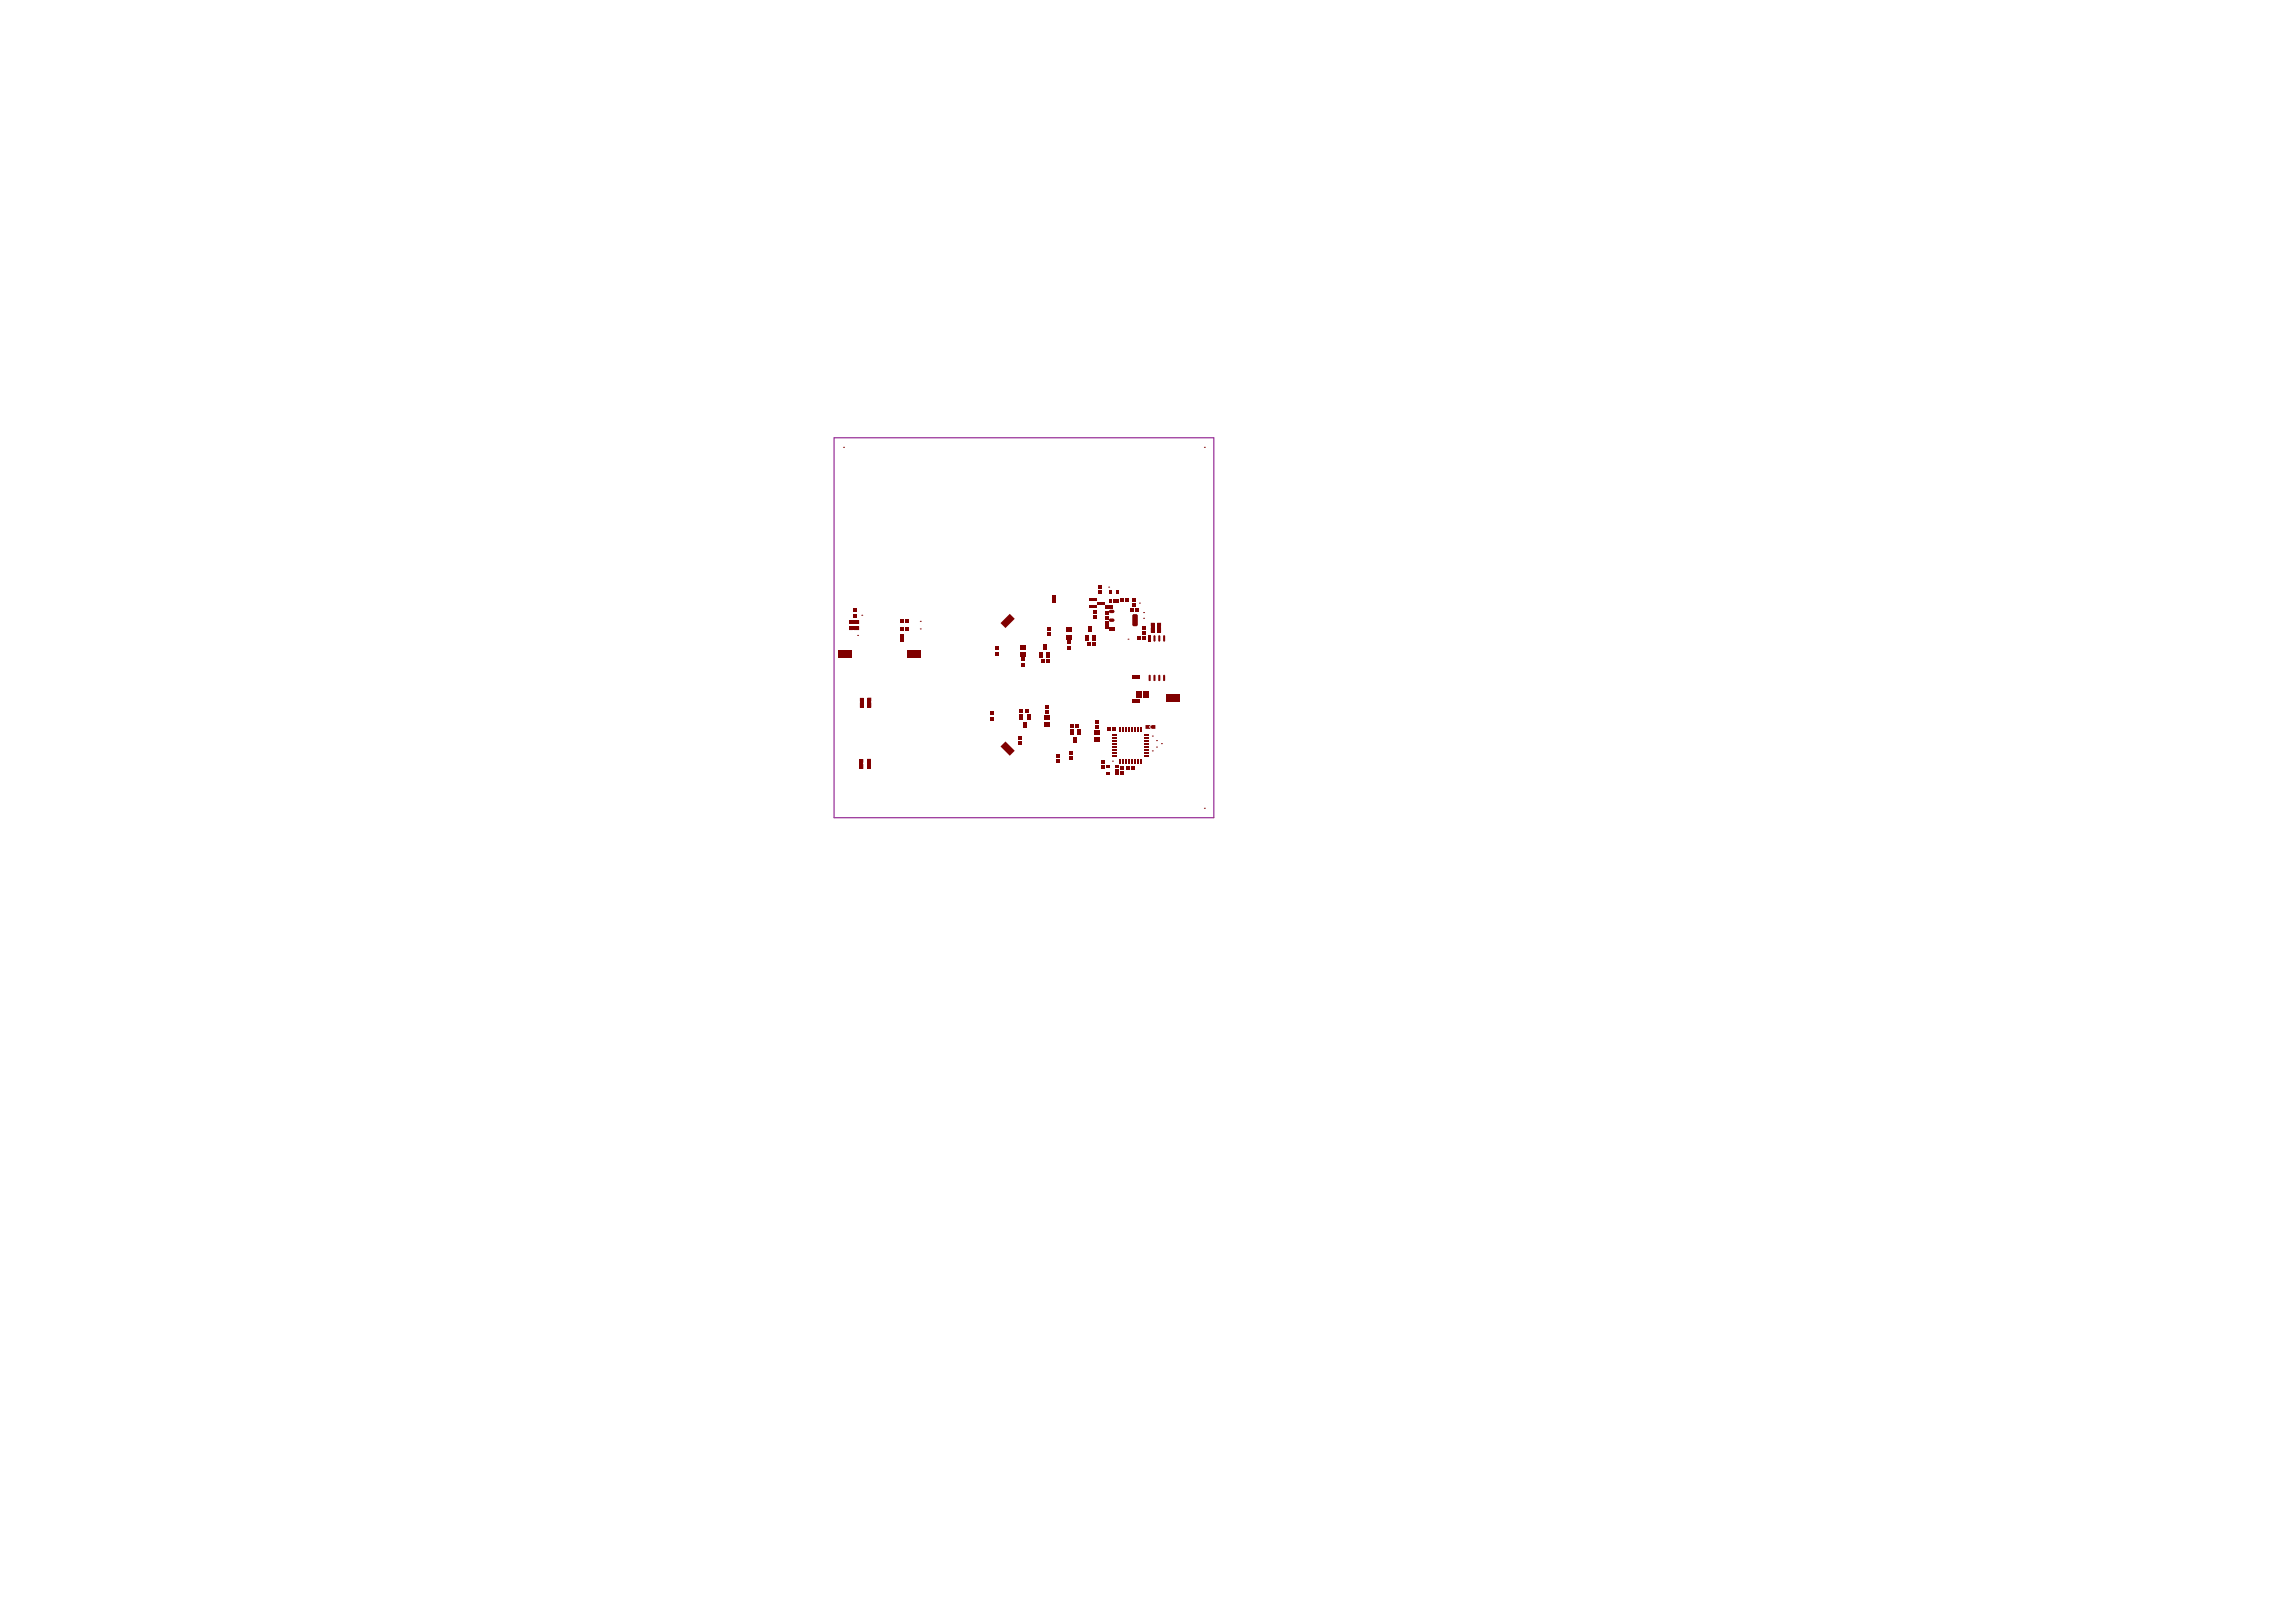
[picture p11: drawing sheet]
<svg xmlns="http://www.w3.org/2000/svg" width="420mm" height="297mm" viewBox="0 0 420 297" stroke-linecap="round" stroke-linejoin="round" font-family="sans-serif">
<path d="M152.7 80.1h69.5v69.6h-69.5z" fill="none" stroke="#800080" stroke-width=".18"/>
<g fill="#800000">
<path d="M155.5 114.6h1.8v.7h-1.8z" fill-rule="evenodd"/>
<path d="M158.7 138.9h.7v1.8h-.7z" fill-rule="evenodd"/>
<path d="M158.8 127.7h.7v1.8h-.7z" fill-rule="evenodd"/>
<path d="M211.9 114h.7v1.8h-.7z" fill-rule="evenodd"/>
<path d="M210.7 114h.7v1.8h-.7z" fill-rule="evenodd"/>
<path d="M157.4 127.7h.7v1.8h-.7z" fill-rule="evenodd"/>
<path d="M155.5 113.5h1.8v.7h-1.8z" fill-rule="evenodd"/>
<path d="M157.4 138.9h.7v1.8h-.7z" fill-rule="evenodd"/>
<path d="M186.8 119.4h1v.7h-1z" fill-rule="evenodd"/>
</g>
<path d="M154.4 81.9h.1M220.5 147.9h.1" fill="none" stroke="#800000" stroke-width=".18"/>
<g fill="#800000">
<path d="M204.1 140.1h.6v.4h-.6z" fill-rule="evenodd"/>
<path d="M164.9 116h.5v.6h-.5z" fill-rule="evenodd"/>
<path d="M164.9 116.9h.5v.6h-.5z" fill-rule="evenodd"/>
</g>
<g fill="#800000">
<path d="M209.7 132.7h1l-.4 .3 .4 .4h-1z"/>
<path d="M210.9 132.7h.6v.7h-.6l-.4-.4z"/>
</g>
<path d="M157 116.3h.1" fill="none" stroke="#800000" stroke-width=".18"/>
<g fill="#800000">
<path d="M166.1 119.1h2.4v1.3h-2.4z" fill-rule="evenodd"/>
<path d="M164.9 113.4h.5v.6h-.5z" fill-rule="evenodd"/>
<path d="M186.8 118.1h1v.7h-1z" fill-rule="evenodd"/>
<path d="M165.8 113.4h.6v.6h-.6z" fill-rule="evenodd"/>
</g>
<g fill="#800000">
<path d="M157.4 139.8l.3 .3 .4-.3v.9h-.7z"/>
<path d="M156.3 114.6h1v.7h-1l.4-.3z"/>
<path d="M155.5 114.6h.6l.4 .4-.4 .3h-.6z"/>
</g>
<path d="M220.5 81.9h.1" fill="none" stroke="#800000" stroke-width=".18"/>
<g fill="#800000">
<path d="M190.3 119.4h.7v.9h-.7z" fill-rule="evenodd"/>
<path d="M191.6 119.4h.7v.9h-.7z" fill-rule="evenodd"/>
<path d="M190.9 117.8h.7v1h-.7z" fill-rule="evenodd"/>
<path d="M204.1 141.4h.6v.4h-.6z" fill-rule="evenodd"/>
<path d="M202.5 141.4h.6v.4h-.6z" fill-rule="evenodd"/>
<path d="M204.1 140.8h.6v.4h-.6z" fill-rule="evenodd"/>
<path d="M202.5 140.1h.6v.4h-.6z" fill-rule="evenodd"/>
<path d="M202.8 133.1h.6v.6h-.6z" fill-rule="evenodd"/>
<path d="M203.7 133.1h.6v.6h-.6z" fill-rule="evenodd"/>
<path d="M193.5 138h.6v.6h-.6z" fill-rule="evenodd"/>
<path d="M193.5 138.9h.6v.6h-.6z" fill-rule="evenodd"/>
<path d="M181.2 131.3h.7v.5h-.7z" fill-rule="evenodd"/>
<path d="M181.2 130.3h.7v.6h-.7z" fill-rule="evenodd"/>
<path d="M203.6 134.9h.8v.3h-.8z" fill-rule="evenodd"/>
<path d="M203.6 137.1h.8v.4h-.8z" fill-rule="evenodd"/>
<path d="M208.2 139h.3v.8h-.3z" fill-rule="evenodd"/>
<path d="M207.6 139h.3v.8h-.3z" fill-rule="evenodd"/>
<path d="M207 139h.4v.8h-.4z" fill-rule="evenodd"/>
<path d="M205.9 139h.4v.8h-.4z" fill-rule="evenodd"/>
<path d="M205.4 139h.3v.8h-.3z" fill-rule="evenodd"/>
<path d="M204.8 139h.4v.8h-.4z" fill-rule="evenodd"/>
<path d="M205.4 133.1h.3v.8h-.3z" fill-rule="evenodd"/>
<path d="M205.9 133.1h.4v.8h-.4z" fill-rule="evenodd"/>
<path d="M206.5 133.1h.3v.8h-.3z" fill-rule="evenodd"/>
<path d="M207 133.1h.4v.8h-.4z" fill-rule="evenodd"/>
<path d="M207.6 133.1h.3v.8h-.3z" fill-rule="evenodd"/>
<path d="M203.6 138.2h.8v.4h-.8z" fill-rule="evenodd"/>
<path d="M203.6 137.7h.8v.3h-.8z" fill-rule="evenodd"/>
<path d="M203.6 136.6h.8v.3h-.8z" fill-rule="evenodd"/>
<path d="M203.6 136h.8v.3h-.8z" fill-rule="evenodd"/>
<path d="M203.6 135.4h.8v.4h-.8z" fill-rule="evenodd"/>
<path d="M209.5 134.3h.8v.4h-.8z" fill-rule="evenodd"/>
<path d="M209.5 134.9h.8v.3h-.8z" fill-rule="evenodd"/>
<path d="M209.5 135.4h.8v.4h-.8z" fill-rule="evenodd"/>
<path d="M209.5 136h.8v.3h-.8z" fill-rule="evenodd"/>
<path d="M209.5 136.6h.8v.3h-.8z" fill-rule="evenodd"/>
<path d="M209.5 137.1h.8v.4h-.8z" fill-rule="evenodd"/>
<path d="M209.5 137.7h.8v.3h-.8z" fill-rule="evenodd"/>
<path d="M208.2 133.1h.3v.8h-.3z" fill-rule="evenodd"/>
<path d="M208.7 133.1h.4v.8h-.4z" fill-rule="evenodd"/>
<path d="M209.5 138.2h.8v.4h-.8z" fill-rule="evenodd"/>
<path d="M203.6 134.3h.8v.4h-.8z" fill-rule="evenodd"/>
<path d="M208.7 139h.4v.8h-.4z" fill-rule="evenodd"/>
<path d="M206.5 139h.3v.8h-.3z" fill-rule="evenodd"/>
<path d="M204.8 133.1h.4v.8h-.4z" fill-rule="evenodd"/>
<path d="M195.2 116.2h.9v.8h-.9z" fill-rule="evenodd"/>
<path d="M195.2 114.9h.9v.8h-.9z" fill-rule="evenodd"/>
<path d="M191.2 130.9h.9v.8h-.9z" fill-rule="evenodd"/>
<path d="M191.2 132.2h.9v.8h-.9z" fill-rule="evenodd"/>
<path d="M200.3 133.7h1v.7h-1z" fill-rule="evenodd"/>
<path d="M200.3 135h1v.8h-1z" fill-rule="evenodd"/>
<path d="M199.9 116.2h.7v1h-.7z" fill-rule="evenodd"/>
<path d="M199.3 114.7h.7v1h-.7z" fill-rule="evenodd"/>
<path d="M198.6 116.2h.7v1h-.7z" fill-rule="evenodd"/>
<path d="M186.6 130.7h.7v1h-.7z" fill-rule="evenodd"/>
<path d="M187.3 132.2h.7v1h-.7z" fill-rule="evenodd"/>
<path d="M188 130.7h.6v1h-.6z" fill-rule="evenodd"/>
<path d="M196.5 135h.7v1h-.7z" fill-rule="evenodd"/>
<path d="M195.8 133.5h.7v.9h-.7z" fill-rule="evenodd"/>
<path d="M197.1 133.5h.7v.9h-.7z" fill-rule="evenodd"/>
<path d="M200.2 111.7h.6v.5h-.6z" fill-rule="evenodd"/>
<path d="M200.2 112.6h.6v.6h-.6z" fill-rule="evenodd"/>
<path d="M186.5 134.7h.6v.6h-.6z" fill-rule="evenodd"/>
<path d="M186.5 135.7h.6v.5h-.6z" fill-rule="evenodd"/>
<path d="M195.7 138.4h.6v.6h-.6z" fill-rule="evenodd"/>
<path d="M195.7 137.5h.6v.5h-.6z" fill-rule="evenodd"/>
<path d="M200 117.5h.6v.7h-.6z" fill-rule="evenodd"/>
<path d="M199 117.5h.6v.7h-.6z" fill-rule="evenodd"/>
<path d="M186.7 129.7h.6v.7h-.6z" fill-rule="evenodd"/>
<path d="M187.7 129.7h.5v.7h-.5z" fill-rule="evenodd"/>
<path d="M195.9 132.5h.6v.6h-.6z" fill-rule="evenodd"/>
<path d="M196.9 132.5h.5v.6h-.5z" fill-rule="evenodd"/>
<path d="M195.3 118.2h.7v.6h-.7z" fill-rule="evenodd"/>
<path d="M195.3 117.3h.7v.5h-.7z" fill-rule="evenodd"/>
<path d="M191.3 129.1h.7v.6h-.7z" fill-rule="evenodd"/>
<path d="M191.3 130.1h.7v.5h-.7z" fill-rule="evenodd"/>
<path d="M200.5 131.9h.6v.5h-.6z" fill-rule="evenodd"/>
<path d="M200.5 132.8h.6v.6h-.6z" fill-rule="evenodd"/>
<path d="M191.8 114.8h.6v.6h-.6z" fill-rule="evenodd"/>
<path d="M191.8 115.8h.6v.6h-.6z" fill-rule="evenodd"/>
<path d="M190.7 120.7h.6v.6h-.6z" fill-rule="evenodd"/>
<path d="M191.7 120.7h.5v.6h-.5z" fill-rule="evenodd"/>
<path d="M187 121.4h.6v.5h-.6z" fill-rule="evenodd"/>
<path d="M187 120.4h.6v.6h-.6z" fill-rule="evenodd"/>
<path d="M202.3 114.5h.6v.6h-.6z" fill-rule="evenodd"/>
<path d="M202.3 113.6h.6v.6h-.6z" fill-rule="evenodd"/>
<path d="M202.3 112.8h.6v.6h-.6z" fill-rule="evenodd"/>
<path d="M202.3 111.9h.6v.6h-.6z" fill-rule="evenodd"/>
<path d="M203.2 110.8h.6v.6h-.6z" fill-rule="evenodd"/>
<path d="M202.3 110.8h.6v.6h-.6z" fill-rule="evenodd"/>
<path d="M207.2 123.7h.6v.5h-.6z" fill-rule="evenodd"/>
<path d="M208.1 123.7h.6v.5h-.6z" fill-rule="evenodd"/>
<path d="M207.2 128h.6v.6h-.6z" fill-rule="evenodd"/>
<path d="M208.1 128h.6v.6h-.6z" fill-rule="evenodd"/>
<path d="M208 126.5h1.1v1.1h-1.1z" fill-rule="evenodd"/>
<path d="M209.3 126.5h1.1v1.1h-1.1z" fill-rule="evenodd"/>
<path d="M208.3 116.6h.6v.5h-.6z" fill-rule="evenodd"/>
<path d="M209.2 116.6h.6v.5h-.6z" fill-rule="evenodd"/>
<path d="M201.1 107.1h.6v.6h-.6z" fill-rule="evenodd"/>
<path d="M201.1 108h.6v.6h-.6z" fill-rule="evenodd"/>
<path d="M205.1 141.1h.6v.6h-.6z" fill-rule="evenodd"/>
<path d="M205.1 140.2h.6v.6h-.6z" fill-rule="evenodd"/>
<path d="M207.9 111.3h.6v.5h-.6z" fill-rule="evenodd"/>
<path d="M207 111.3h.6v.5h-.6z" fill-rule="evenodd"/>
<path d="M205.1 109.6h.6v.6h-.6z" fill-rule="evenodd"/>
<path d="M206 109.6h.6v.6h-.6z" fill-rule="evenodd"/>
<path d="M201.6 139.1h.5v.6h-.5z" fill-rule="evenodd"/>
<path d="M201.6 140h.5v.6h-.5z" fill-rule="evenodd"/>
<path d="M192.8 109.8h.5v.5h-.5z" fill-rule="evenodd"/>
<path d="M192.8 108.9h.5v.6h-.5z" fill-rule="evenodd"/>
<path d="M199.5 110.8h1.4v.4h-1.4z" fill-rule="evenodd"/>
<path d="M199.5 109.5h1.4v.4h-1.4z" fill-rule="evenodd"/>
<path d="M200.9 110.2h1.3v.4h-1.3z" fill-rule="evenodd"/>
<path d="M182.1 119.3h.7v.6h-.7z" fill-rule="evenodd"/>
<path d="M182.1 118.4h.7v.5h-.7z" fill-rule="evenodd"/>
<path d="M184.9 112.3l.9 1-1.7 1.6-.9-.9z" fill-rule="evenodd"/>
<path d="M184.1 135.7l1.7 1.7-.9 .9-1.7-1.7z" fill-rule="evenodd"/>
</g>
<g fill="#800000">
<path d="M157.4 138.9h.7v.7l-.4 .3-.3-.3z"/>
<path d="M158.7 139.7l.4 .4 .3-.4v1h-.7z"/>
<path d="M158.7 138.9h.7v.6l-.3 .4-.4-.4z"/>
<path d="M158.8 127.7h.7v.6l-.3 .4-.4-.4z"/>
<path d="M158.8 128.5l.4 .4 .3-.4v1h-.7z"/>
<path d="M211.9 114.8l.3 .4 .4-.4v1h-.7z"/>
<path d="M211.9 114h.7v.6l-.4 .4-.3-.4z"/>
<path d="M210.7 114.8l.3 .4 .4-.4v1h-.7z"/>
<path d="M210.7 114h.7v.6l-.4 .4-.3-.4z"/>
<path d="M157.4 128.6l.4 .3 .3-.3v.9h-.7z"/>
<path d="M157.4 127.7h.7v.7l-.3 .3-.4-.3z"/>
</g>
<path d="M203 107.5h.1M206.5 117h.1M209.4 113.2h.1M209.4 112.1h.1M203.7 139.3h.1M211 134.7h.1M211 137.4h.1M211.7 136.7h.1M211.7 135.5h.1M212.6 136.1h.1" fill="none" stroke="#800000" stroke-width=".18"/>
<g fill="#800000">
<path d="M204.4 109.7h.5v.6h-.5z" fill-rule="evenodd"/>
<path d="M203.1 108h.4v.6h-.4z" fill-rule="evenodd"/>
<path d="M203.1 109.7h.4v.6h-.4z" fill-rule="evenodd"/>
<path d="M203.8 109.7h.4v.6h-.4z" fill-rule="evenodd"/>
<path d="M204.4 108h.5v.6h-.5z" fill-rule="evenodd"/>
<path d="M203 114.8h1v.6h-1z" fill-rule="evenodd"/>
<path d="M203.3 113.2h.4l.3 .3-.3 .3h-.4l-.3-.3z" fill-rule="evenodd"/>
<path d="M207.6 112.4h.4l.3 .3v1.6l-.3 .3h-.4l-.3-.3v-1.6z" fill-rule="evenodd"/>
<path d="M203.3 111.6h.4l.3 .3-.3 .3h-.4l-.3-.3z" fill-rule="evenodd"/>
<path d="M207.2 140.3h.6v.6h-.6z" fill-rule="evenodd"/>
<path d="M206.2 140.3h.6v.6h-.6z" fill-rule="evenodd"/>
<path d="M207.3 110.4h.6v.6h-.6z" fill-rule="evenodd"/>
<path d="M207.3 109.5h.6v.5h-.6z" fill-rule="evenodd"/>
<path d="M213.6 127.1h2.4v1.3h-2.4z" fill-rule="evenodd"/>
</g>
<g fill="#800000">
<path d="M203.7 113.2l.3 .3h-.3z"/>
<path d="M203.2 113.2h.1v.3h-.3z"/>
<path d="M203 113.5h.3v.3z"/>
<path d="M203.7 113.5h.3l-.3 .3z"/>
<path d="M208 112.4l.3 .3h-.3z"/>
<path d="M207.5 112.4h.1v.3h-.3z"/>
<path d="M207.3 114.3h.3v.3z"/>
<path d="M208 114.3h.3l-.1 .3h-.2z"/>
<path d="M203.7 111.6l.3 .3h-.3z"/>
<path d="M203.2 111.6h.1v.3h-.3z"/>
<path d="M203 111.9h.3v.3z"/>
<path d="M203.7 111.9h.3l-.3 .3z"/>
</g>
<path d="M208.6 110.4h.1" fill="none" stroke="#800000" stroke-width=".18"/>
<g fill="#800000">
<path d="M209.1 114.7h.7v.5h-.7z" fill-rule="evenodd"/>
<path d="M209.1 115.7h.7v.5h-.7z" fill-rule="evenodd"/>
<path d="M210.3 116.3h.4v1.1h-.4z" fill-rule="evenodd"/>
<path d="M211.2 116.5l.2-.2 .2 .2v.7l-.2 .2-.2-.2z" fill-rule="evenodd"/>
<path d="M212.2 116.3l.2 .2v.7l-.2 .2-.1-.2v-.7z" fill-rule="evenodd"/>
<path d="M213.1 116.3l.2 .2v.7l-.2 .2-.2-.2v-.7z" fill-rule="evenodd"/>
<path d="M213.1 123.5l.2 .2v.8l-.2 .2-.2-.2v-.8z" fill-rule="evenodd"/>
<path d="M212.2 123.5l.2 .2v.8l-.2 .2-.1-.2v-.8z" fill-rule="evenodd"/>
<path d="M211.4 123.5l.2 .2v.8l-.2 .2-.2-.2v-.8z" fill-rule="evenodd"/>
<path d="M210.5 123.5l.2 .2v.8l-.2 .2-.2-.2v-.8z" fill-rule="evenodd"/>
<path d="M156.3 112.4h.6v.5h-.6z" fill-rule="evenodd"/>
<path d="M156.3 111.4h.6v.6h-.6z" fill-rule="evenodd"/>
<path d="M164.9 114.8h.5v.6h-.5z" fill-rule="evenodd"/>
<path d="M165.8 114.8h.6v.6h-.6z" fill-rule="evenodd"/>
</g>
<g fill="#800000">
<path d="M211.4 117.2h.2l-.2 .2z"/>
<path d="M211.4 116.3l.2 .2h-.2z"/>
<path d="M211.2 116.3h.2v.2h-.2z"/>
<path d="M211.2 117.2h.2v.2z"/>
<path d="M212.2 117.2h.2l-.2 .2z"/>
<path d="M212.2 116.3l.2 .2h-.2z"/>
<path d="M212.1 116.3h.1v.2h-.1z"/>
<path d="M212.1 117.2h.1v.2z"/>
<path d="M213.1 117.2h.2l-.2 .2z"/>
<path d="M213.1 116.3l.2 .2h-.2z"/>
<path d="M213 116.3h.1v.2h-.2z"/>
<path d="M212.9 117.2h.2v.2z"/>
<path d="M213.1 124.5h.2l-.2 .2z"/>
<path d="M213.1 123.5l.2 .2h-.2z"/>
<path d="M213 123.6l.1-.1v.2h-.2z"/>
<path d="M212.9 124.5h.2v.2z"/>
<path d="M212.2 124.5h.2l-.2 .2z"/>
<path d="M212.2 123.5l.2 .2h-.2z"/>
<path d="M212.1 123.6l.1-.1v.2h-.1z"/>
<path d="M212.1 124.5h.1v.2z"/>
<path d="M211.4 124.5h.2l-.2 .2z"/>
<path d="M211.4 123.5l.2 .2h-.2z"/>
<path d="M211.2 123.6l.2-.1v.2h-.2z"/>
<path d="M211.2 124.5h.2v.2z"/>
<path d="M210.5 124.5h.2l-.2 .2z"/>
<path d="M210.5 123.5l.2 .2h-.2z"/>
<path d="M210.3 123.6l.2-.1v.2h-.2z"/>
<path d="M210.3 124.5h.2v.2z"/>
<path d="M156.3 113.5h1v.7h-1l.4-.3z"/>
<path d="M155.5 113.5h.6l.4 .4-.4 .3h-.6z"/>
</g>
<path d="M157.8 112.6h.1M168.5 113.7h.1M168.5 115.1h.1" fill="none" stroke="#800000" stroke-width=".18"/>
<path d="M153.6 119.1h2.4v1.3h-2.4z" fill-rule="evenodd" fill="#800000"/>
</svg>
